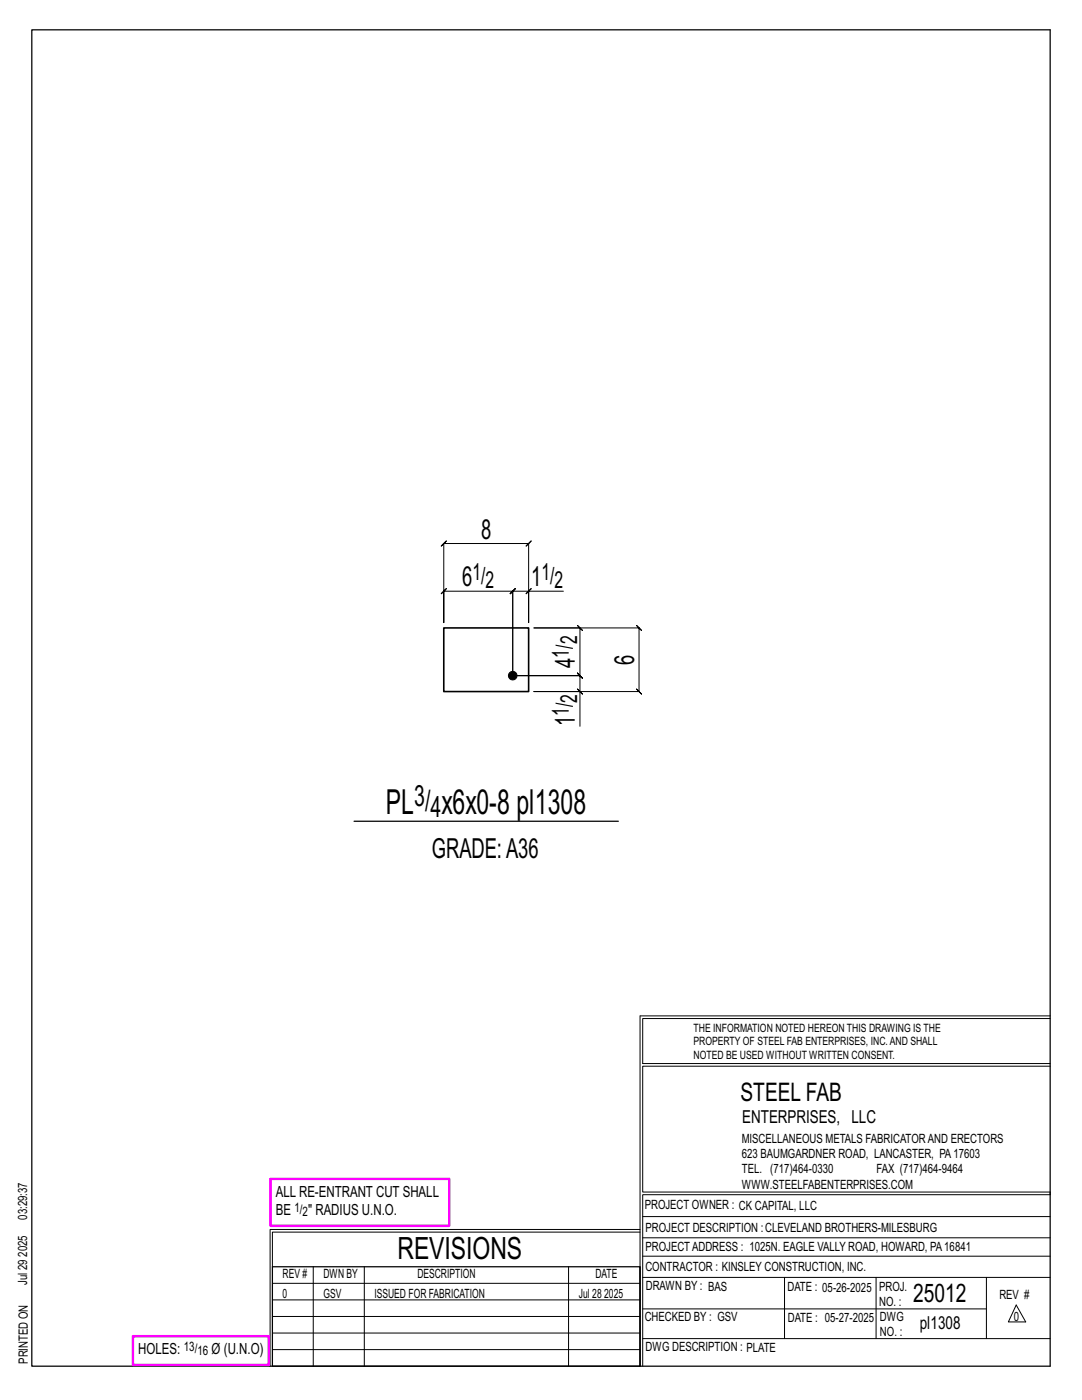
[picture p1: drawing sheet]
<svg xmlns="http://www.w3.org/2000/svg" width="216mm" height="279mm" viewBox="0 0 216 279" stroke-linecap="round" stroke-linejoin="round" font-family="sans-serif">
<defs><g id="words">
<g font-size="6.9">
<text x="77" y="162.4">PL</text>
<text x="88.1" y="162.4">x6x0-8 pl1308</text>
</g>
<text font-size="6.1" x="79.3" y="251.3">REVISIONS</text>
<g font-size="5.9">
<text x="82.6" y="160.9">3/</text>
<text x="85.9" y="163">4</text>
</g>
<g font-size="5.5">
<text x="96" y="107.5">8</text>
<text x="92.2" y="117">6</text>
<text x="106" y="117">1</text>
<text x="114.7" y="133.3" transform="rotate(-90 114.7 133.3)">4</text>
<text x="126.5" y="132.7" transform="rotate(-90 126.5 132.7)">6</text>
<text x="114.7" y="145" transform="rotate(-90 114.7 145)">1</text>
<text x="86.2" y="171.2">GRADE:A36</text>
</g>
<g font-size="5.1">
<text x="147.8" y="219.8">STEEL FAB</text>
<text x="182.2" y="259.9">25012</text>
</g>
<g font-size="4.7">
<text x="94.3" y="115.8">1/</text>
<text x="96.9" y="117.4">2</text>
<text x="108.1" y="115.8">1/</text>
<text x="110.7" y="117.4">2</text>
<text x="113.5" y="131.2" transform="rotate(-90 113.5 131.2)">1/</text>
<text x="115.1" y="128.6" transform="rotate(-90 115.1 128.6)">2</text>
<text x="113.5" y="142.9" transform="rotate(-90 113.5 142.9)">1/</text>
<text x="115.1" y="140.3" transform="rotate(-90 115.1 140.3)">2</text>
</g>
<g font-size="3.6">
<text x="148.1" y="224.1">ENTERPRISES, LLC</text>
<text x="183.5" y="265.2">pl1308</text>
</g>
<g font-size="3.1">
<text x="55" y="238.9">ALL RE-ENTRANT CUT SHALL</text>
<text x="55" y="242.5">BE</text>
<text x="61.5" y="242.5">&quot; RADIUS U.N.O.</text>
<text x="27.6" y="270.2">HOLES:</text>
<text x="42.2" y="270.2">Ø (U.N.O)</text>
</g>
<g font-size="2.6">
<text x="58.8" y="241.8">1/</text>
<text x="60.4" y="242.7">2</text>
<text x="36.7" y="269.6">13/</text>
<text x="39.4" y="270.5">16</text>
</g>
<g font-size="2.5">
<text x="148" y="231.2">623 BAUMGARDNER ROAD, LANCASTER, PA17603</text>
<text x="148" y="228.1">MISCELLANEOUS METALS FABRICATORAND ERECTORS</text>
<text x="148" y="237.2">WWW.STEELFABENTERPRISES.COM</text>
<text x="148" y="234.2">TEL. (717)464-0330</text>
<text x="174.9" y="234.2">FAX (717)464-9464</text>
<text x="5.4" y="243.4" transform="rotate(-90 5.4 243.4)">03:29:37</text>
<text x="128.7" y="241.3">PROJECT OWNER : CK CAPITAL, LLC</text>
<text x="128.8" y="246">PROJECT DESCRIPTION :CLEVELAND BROTHERS-MILESBURG</text>
<text x="5.4" y="250.8" transform="rotate(-90 5.4 250.8)">2025</text>
<text x="128.8" y="249.7">PROJECTADDRESS : 1025N. EAGLE VALLY ROAD, HOWARD, PA16841</text>
<text x="5.4" y="256.5" transform="rotate(-90 5.4 256.5)">Jul 29</text>
<text x="56.4" y="255">REV #</text>
<text x="64.5" y="255">DWN BY</text>
<text x="83.3" y="255">DESCRIPTION</text>
<text x="118.8" y="255">DATE</text>
<text x="128.8" y="253.7">CONTRACTOR : KINSLEY CONSTRUCTION, INC.</text>
<text x="128.9" y="257.5">DRAWN BY : BAS</text>
<text x="157.1" y="257.6">DATE : 05-26-2025</text>
<text x="175.4" y="257.7">PROJ.</text>
<text x="56.4" y="259">0</text>
<text x="64.5" y="259">GSV</text>
<text x="74.7" y="259">ISSUED FOR FABRICATION</text>
<text x="115.5" y="259">Jul 28</text>
<text x="120.6" y="259">2025</text>
<text x="128.6" y="263.7">CHECKED BY : GSV</text>
<text x="157.2" y="263.7">DATE : 05-27-2025</text>
<text x="175.4" y="260.7">NO. :</text>
<text x="175.6" y="263.7">DWG</text>
<text x="199.4" y="259.2">REV #</text>
<text x="202.3" y="263.7">0</text>
<text x="128.8" y="269.7">DWG DESCRIPTION : PLATE</text>
<text x="175.6" y="266.7">NO. :</text>
<text x="5.5" y="272.2" transform="rotate(-90 5.5 272.2)">PRINTED ON</text>
</g>
<g font-size="2.3">
<text x="138.4" y="208.6">PROPERTY OF STEEL FAB ENTERPRISES, INC.AND SHALL</text>
<text x="138.4" y="205.9">THE INFORMATION NOTED HEREON THIS DRAWING IS THE</text>
<text x="138.4" y="211.3">NOTED BE USED WITHOUT WRITTEN CONSENT.</text>
</g>
</g></defs>
<g fill="none" stroke="#000" stroke-width=".2">
<path d="M105 118.5l1-1zM105.5 118h-3.2l.5-.5-1 1 .5-.5v16.8v-16.8l.5-.5-1 1 .5-.5h-13.8l.5-.5-1 1 .5-.5v6.3v-15.8l-.5 .5 1-1-.5 .5h17l-.5 .5 1-1-.5 .5v15.8v-6.3h6.9M115.2 137.5l1 1zM115.7 138v-3.2l.5 .5-1-1 .5 .5h-13.4h13.4l.5 .5-1-1 .5 .5v-9.5l.5 .5-1-1 .5 .5h-9.2h21l-.5-.5 1 1-.5-.5v12.7l-.5-.5 1 1-.5-.5h-21h9.2v7M127.7 202.7v70M127.7 202.7h81.8M209.5 203.3h-81.3v9h81.3M209.5 212.8h-81.3v25.1h81.3v.5h-81.3v34.3M54.4 259.4h73.3M54.4 256.1h73.3M62.5 252.8v19.9M72.7 252.8v19.9"/>
<path d="M113.4 252.8v19.9M127.7 245.4h-73.8v27.3M127.7 245.9h-73.3v6.9M128.2 242.8h81.3M128.2 254.9h81.3M128.2 250.7h81.3M128.2 247h81.3M156.5 254.9v12.2M174.8 254.9v12.2M196.8 254.9v12.2M54.4 269.3h73.3M54.4 266h73.3"/>
<path d="M54.4 262.7h73.3M128.2 261.2h68.6M128.2 267.1h81.3M202.8 260.4l1.9 3.4h-3.5z"/>
</g>
<path d="M6.3 6h203.2v266.7h-203.2zM70.6 163.9h52.8M54.4 252.8h73.3v19.9h-73.3z" fill="none" stroke="#000" stroke-width=".25"/>
<path d="M54 235.3h35.6v9.3h-35.6zM26.5 266.7h27.1v5.7h-27.1z" fill="none" stroke="#f0f" stroke-width=".5"/>
<circle cx="102.3" cy="134.8" r=".86" fill="#000" stroke="#000" stroke-width=".2"/>
<path d="M88.5 125.3h17v12.7h-17z" fill="none" stroke="#000" stroke-width=".32"/>
<use href="#words"/>
</svg>
